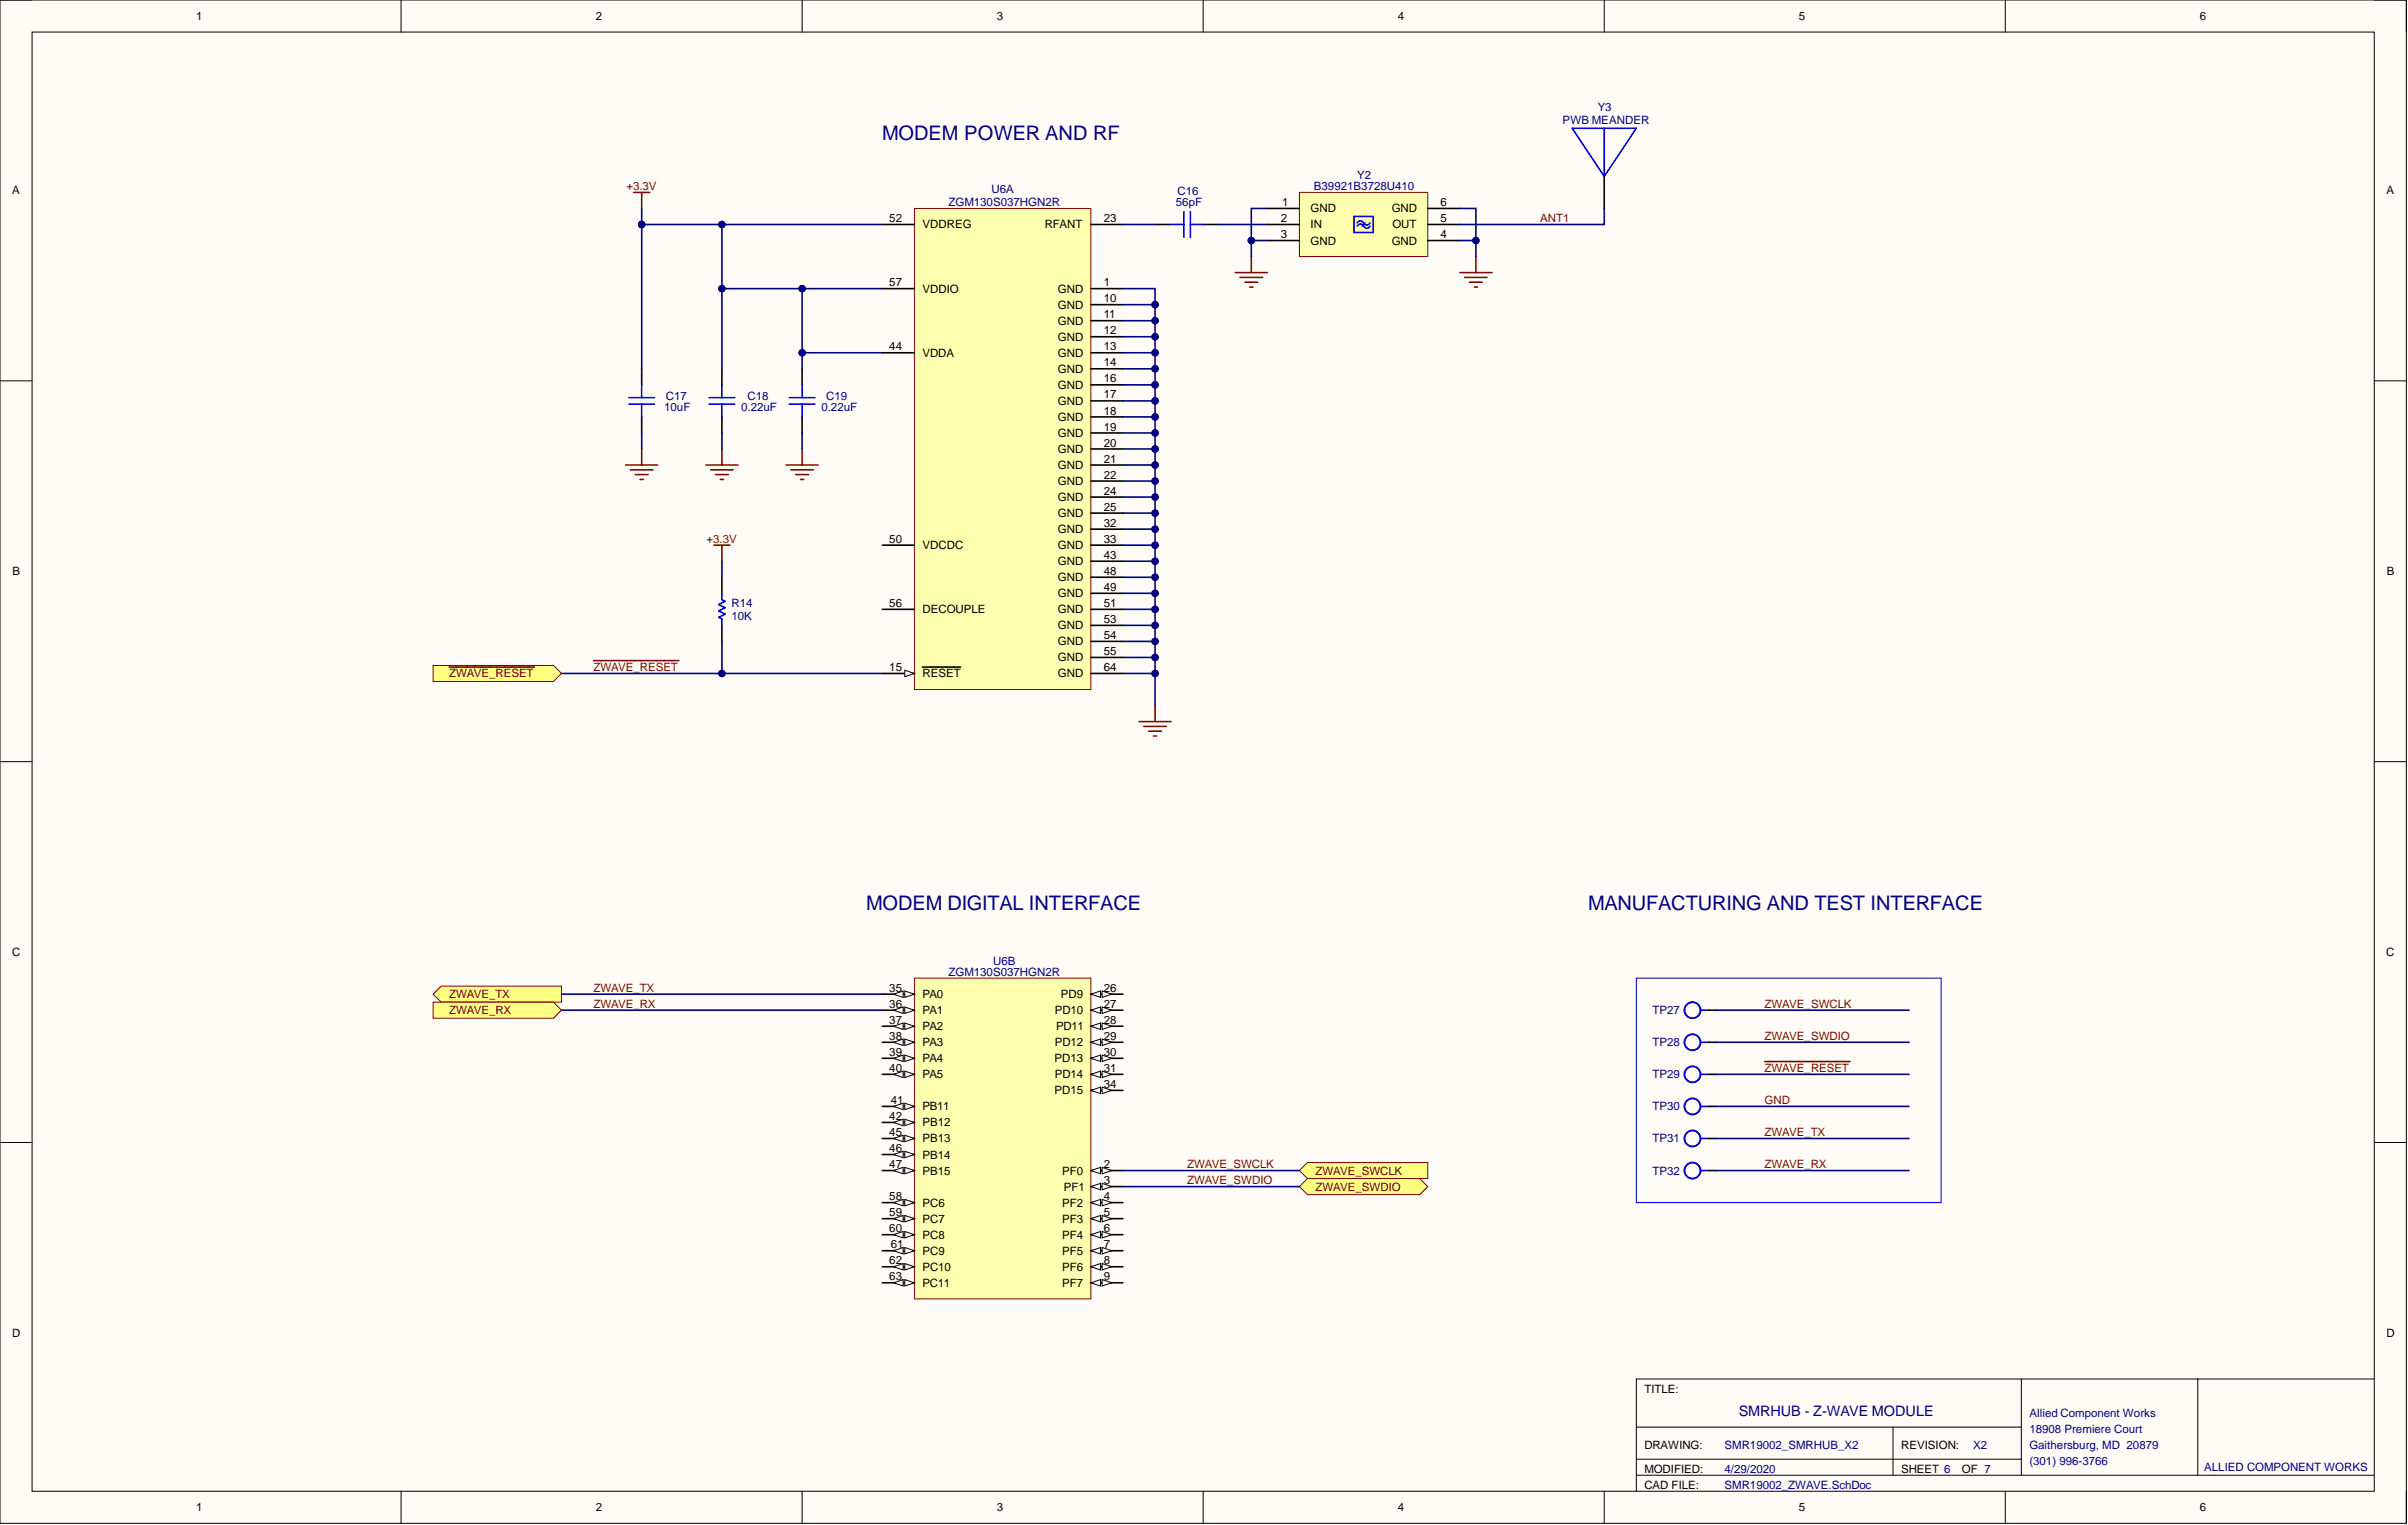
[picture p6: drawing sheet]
<svg xmlns="http://www.w3.org/2000/svg" width="381mm" height="241mm" viewBox="0 0 381 241" stroke-linecap="round" stroke-linejoin="round" font-family="sans-serif">
<defs><g id="words">
<g font-size="3.2" fill="#000080">
<text x="139.6" y="22.2">MODEM POWER AND RF</text>
<text x="137.1" y="143.9">MODEM DIGITAL INTERFACE</text>
<text x="251.3" y="143.9">MANUFACTURING AND TEST INTERFACE</text>
</g>
<text font-size="2.3" fill="#000080" x="275.1" y="224.1">SMRHUB - Z-WAVE MODULE</text>
<g font-size="1.8">
<text x="31.1" y="3.2">1</text>
<text x="94.3" y="3.2">2</text>
<text x="157.7" y="3.2">3</text>
<text x="221.2" y="3.2">4</text>
<text x="284.6" y="3.2">5</text>
<text x="348.1" y="3.2">6</text>
<text x="1.9" y="30.7">A</text>
<text x="140.7" y="35.1">52</text>
<text x="174.6" y="35.1">23</text>
<text x="202.6" y="35.1">2</text>
<text x="202.9" y="32.6">1</text>
<text x="207.4" y="33.6">GND</text>
<text x="220.2" y="33.6">GND</text>
<text x="227.9" y="35.1">5</text>
<text x="227.9" y="32.6">6</text>
<text x="377.6" y="30.7">A</text>
<text x="145.9" y="36.2">VDDREG</text>
<text x="165.3" y="36.2">RFANT</text>
<text x="202.6" y="37.7">3</text>
<text x="207.4" y="38.7">GND</text>
<text x="207.4" y="36.2">IN</text>
<text x="220.2" y="38.7">GND</text>
<text x="220.3" y="36.2">OUT</text>
<text x="227.9" y="37.7">4</text>
<text x="140.7" y="45.3">57</text>
<text x="145.9" y="46.3">VDDIO</text>
<text x="167.4" y="46.3">GND</text>
<text x="174.6" y="45.3">1</text>
<text x="174.6" y="47.8">10</text>
<text x="167.4" y="48.8">GND</text>
<text x="167.4" y="51.4">GND</text>
<text x="167.4" y="53.9">GND</text>
<text x="174.6" y="50.4">11</text>
<text x="174.6" y="52.9">12</text>
<text x="140.7" y="55.4">44</text>
<text x="145.9" y="56.5">VDDA</text>
<text x="167.4" y="56.5">GND</text>
<text x="167.4" y="59">GND</text>
<text x="174.6" y="55.4">13</text>
<text x="174.6" y="58">14</text>
<text x="167.4" y="61.5">GND</text>
<text x="167.4" y="64.1">GND</text>
<text x="174.6" y="60.5">16</text>
<text x="174.6" y="63">17</text>
<text x="174.6" y="65.6">18</text>
<text x="167.4" y="66.6">GND</text>
<text x="167.4" y="69.1">GND</text>
<text x="167.4" y="71.7">GND</text>
<text x="174.6" y="68.1">19</text>
<text x="174.6" y="70.7">20</text>
<text x="167.4" y="74.2">GND</text>
<text x="167.4" y="76.8">GND</text>
<text x="174.6" y="73.2">21</text>
<text x="174.6" y="75.7">22</text>
<text x="167.4" y="79.3">GND</text>
<text x="167.4" y="81.8">GND</text>
<text x="174.6" y="78.3">24</text>
<text x="174.6" y="83.3">32</text>
<text x="174.6" y="80.8">25</text>
<text x="140.7" y="85.9">50</text>
<text x="145.9" y="86.9">VDCDC</text>
<text x="167.4" y="84.4">GND</text>
<text x="167.4" y="86.9">GND</text>
<text x="167.4" y="89.4">GND</text>
<text x="174.6" y="85.9">33</text>
<text x="174.6" y="88.4">43</text>
<text x="2" y="91">B</text>
<text x="167.4" y="92">GND</text>
<text x="167.4" y="94.5">GND</text>
<text x="174.6" y="91">48</text>
<text x="174.6" y="93.5">49</text>
<text x="377.7" y="91">B</text>
<text x="140.7" y="96">56</text>
<text x="145.9" y="97">DECOUPLE</text>
<text x="167.4" y="97">GND</text>
<text x="167.4" y="99.6">GND</text>
<text x="174.6" y="96">51</text>
<text x="174.6" y="98.6">53</text>
<text x="174.6" y="101.1">54</text>
<text x="140.7" y="106.2">15</text>
<text x="145.9" y="107.2">RESET</text>
<text x="167.4" y="102.1">GND</text>
<text x="167.4" y="104.7">GND</text>
<text x="167.4" y="107.2">GND</text>
<text x="174.6" y="103.6">55</text>
<text x="174.6" y="106.2">64</text>
<text x="1.9" y="151.3">C</text>
<text x="377.6" y="151.3">C</text>
<text x="140.7" y="156.9">35</text>
<text x="140.7" y="159.5">36</text>
<text x="145.9" y="157.9">PA0</text>
<text x="145.9" y="160.5">PA1</text>
<text x="166.9" y="160.5">PD10</text>
<text x="167.9" y="157.9">PD9</text>
<text x="174.6" y="156.9">26</text>
<text x="174.6" y="159.5">27</text>
<text x="140.7" y="162">37</text>
<text x="140.7" y="164.5">38</text>
<text x="140.7" y="167.1">39</text>
<text x="145.9" y="163">PA2</text>
<text x="145.9" y="165.6">PA3</text>
<text x="166.9" y="165.6">PD12</text>
<text x="167.1" y="163">PD11</text>
<text x="174.6" y="162">28</text>
<text x="174.6" y="164.5">29</text>
<text x="174.6" y="167.1">30</text>
<text x="140.7" y="169.6">40</text>
<text x="145.9" y="168.1">PA4</text>
<text x="145.9" y="170.6">PA5</text>
<text x="166.8" y="168.1">PD13</text>
<text x="166.8" y="173.2">PD15</text>
<text x="166.9" y="170.6">PD14</text>
<text x="174.6" y="169.6">31</text>
<text x="174.6" y="172.2">34</text>
<text x="140.7" y="177.2">42</text>
<text x="140.7" y="179.8">45</text>
<text x="141" y="174.7">41</text>
<text x="145.9" y="175.7">PB11</text>
<text x="145.9" y="178.2">PB12</text>
<text x="140.7" y="182.3">46</text>
<text x="140.7" y="184.8">47</text>
<text x="145.9" y="180.8">PB13</text>
<text x="145.9" y="183.3">PB14</text>
<text x="145.9" y="185.9">PB15</text>
<text x="168.1" y="185.9">PF0</text>
<text x="174.6" y="184.8">2</text>
<text x="140.7" y="189.9">58</text>
<text x="145.9" y="190.9">PC6</text>
<text x="168.1" y="190.9">PF2</text>
<text x="168.3" y="188.4">PF1</text>
<text x="174.6" y="187.4">3</text>
<text x="174.6" y="189.9">4</text>
<text x="140.7" y="192.4">59</text>
<text x="140.7" y="195">60</text>
<text x="141" y="197.5">61</text>
<text x="145.9" y="193.5">PC7</text>
<text x="145.9" y="196">PC8</text>
<text x="168.1" y="193.5">PF3</text>
<text x="168.1" y="196">PF4</text>
<text x="174.6" y="192.4">5</text>
<text x="174.6" y="195">6</text>
<text x="174.6" y="197.5">7</text>
<text x="140.7" y="200.1">62</text>
<text x="140.7" y="202.6">63</text>
<text x="145.9" y="198.5">PC9</text>
<text x="145.9" y="201.1">PC10</text>
<text x="145.9" y="203.6">PC11</text>
<text x="168.1" y="198.5">PF5</text>
<text x="168.1" y="201.1">PF6</text>
<text x="168.1" y="203.6">PF7</text>
<text x="174.6" y="200.1">8</text>
<text x="174.6" y="202.6">9</text>
<text x="1.9" y="211.5">D</text>
<text x="377.6" y="211.5">D</text>
<text x="260.2" y="220.4">TITLE:</text>
<text x="260.2" y="229.2">DRAWING:</text>
<text x="260.2" y="233">MODIFIED:</text>
<text x="300.8" y="229.2">REVISION:</text>
<text x="300.8" y="233">SHEET 6</text>
<text x="310.4" y="233">OF 7</text>
<text x="31.1" y="239.1">1</text>
<text x="94.3" y="239.1">2</text>
<text x="157.7" y="239.1">3</text>
<text x="221.2" y="239.1">4</text>
<text x="260.2" y="235.6">CAD FILE:</text>
<text x="284.6" y="239.1">5</text>
<text x="348.1" y="239.1">6</text>
</g>
<g font-size="1.8" fill="#000080">
<text x="252.8" y="17.6">Y3</text>
<text x="247.2" y="19.7">PWB MEANDER</text>
<text x="214.7" y="28.3">Y2</text>
<text x="150.1" y="32.6">ZGM130S037HGN2R</text>
<text x="156.9" y="30.6">U6A</text>
<text x="186.1" y="32.6">56pF</text>
<text x="186.3" y="30.8">C16</text>
<text x="207.9" y="30.1">B39921B3728U410</text>
<text x="105.1" y="65.1">10uF</text>
<text x="105.3" y="63.3">C17</text>
<text x="117.3" y="65.1">0.22uF</text>
<text x="118.3" y="63.3">C18</text>
<text x="130" y="65.1">0.22uF</text>
<text x="130.7" y="63.3">C19</text>
<text x="115.7" y="96">R14</text>
<text x="115.7" y="98.1">10K</text>
<text x="150.1" y="154.4">ZGM130S037HGN2R</text>
<text x="157.1" y="152.6">U6B</text>
<text x="261.4" y="160.5">TP27</text>
<text x="261.4" y="165.6">TP28</text>
<text x="261.4" y="170.6">TP29</text>
<text x="261.4" y="175.7">TP30</text>
<text x="261.4" y="180.8">TP31</text>
<text x="261.4" y="185.9">TP32</text>
<text x="321.1" y="224.2">Allied Component Works</text>
<text x="321.1" y="226.7">18908 Premiere Court</text>
<text x="272.9" y="229.2">SMR19002_SMRHUB_X2</text>
<text x="272.9" y="233">4/29/2020</text>
<text x="312.2" y="229.2">X2</text>
<text x="321.1" y="229.2">Gaithersburg, MD 20879</text>
<text x="321.1" y="231.8">(301) 996-3766</text>
<text x="348.8" y="232.8">ALLIED COMPONENT WORKS</text>
<text x="272.9" y="235.6">SMR19002_ZWAVE.SchDoc</text>
</g>
<g font-size="1.8" fill="#800000">
<text x="99.1" y="30.1">+3.3V</text>
<text x="243.7" y="35.1">ANT1</text>
<text x="111.8" y="85.9">+3.3V</text>
<text x="71.1" y="107.2">ZWAVE_RESET</text>
<text x="93.9" y="106.2">ZWAVE_RESET</text>
<text x="71.1" y="157.9">ZWAVE_TX</text>
<text x="71.1" y="160.5">ZWAVE_RX</text>
<text x="93.9" y="159.5">ZWAVE_RX</text>
<text x="93.9" y="156.9">ZWAVE_TX</text>
<text x="279.2" y="159.5">ZWAVE_SWCLK</text>
<text x="279.2" y="164.5">ZWAVE_SWDIO</text>
<text x="279.2" y="169.6">ZWAVE_RESET</text>
<text x="279.2" y="174.7">GND</text>
<text x="279.2" y="179.8">ZWAVE_TX</text>
<text x="187.8" y="184.8">ZWAVE_SWCLK</text>
<text x="208.1" y="185.9">ZWAVE_SWCLK</text>
<text x="279.2" y="184.8">ZWAVE_RX</text>
<text x="187.8" y="187.4">ZWAVE_SWDIO</text>
<text x="208.1" y="188.4">ZWAVE_SWDIO</text>
</g>
</g></defs>
<path d="M0 0h380.7v241h-380.7z" fill-rule="evenodd" fill="#fffcf8"/>
<path d="M0 0h380.7v241h-380.7z" fill="none" stroke="#000" stroke-width=".16"/>
<path d="M5.1 5.1h370.6v230.9h-370.6z" fill-rule="evenodd" fill="#fffcf8"/>
<g fill="none" stroke="#000" stroke-width=".16">
<path d="M0 0h5.1M63.5 0v5.1M126.9 0v5.1M190.4 0v5.1M253.8 0v5.1M317.3 0v5.1M375.7 0h5v5.1M5.1 5.1h370.6v230.9h-370.6zM0 60.3h5.1M375.7 60.3h5M0 120.5h5.1M375.7 120.5h5"/>
<path d="M0 180.8h5.1M375.7 180.8h5M319.8 218.2v15.2M347.7 218.2v15.2M375.7 218.2h-116.8v17.8M63.5 236v5M126.9 236v5M190.4 236v5M253.8 236v5M258.9 225.8h60.9M258.9 233.4h116.8M258.9 230.9h60.9"/>
<path d="M299.5 225.8v7.6M317.3 236v5M380.7 236v5"/>
</g>
<path d="M68.5 105.3h19.1l1.2 1.3-1.2 1.2h-19.1z" fill-rule="evenodd" fill="#ffff80"/>
<path d="M68.5 105.3h19.1l1.2 1.3-1.2 1.2h-19.1z" fill="none" stroke="#800000" stroke-width=".16"/>
<path d="M71.1 105.5h13.5" fill="none" stroke="#800000" stroke-width=".25"/>
<path d="M68.5 157.3l1.3-1.3h19v2.6h-19z" fill-rule="evenodd" fill="#ffff80"/>
<path d="M68.5 157.3l1.3-1.3h19v2.6h-19z" fill="none" stroke="#800000" stroke-width=".16"/>
<path d="M68.5 158.6h19.1l1.2 1.2-1.2 1.3h-19.1z" fill-rule="evenodd" fill="#ffff80"/>
<path d="M68.5 158.6h19.1l1.2 1.2-1.2 1.3h-19.1z" fill="none" stroke="#800000" stroke-width=".16"/>
<path d="M101.5 58.4v2.5M114.2 58.4v2.5M101.5 66v2.5M114.2 66v2.5" fill="none" stroke="#000" stroke-width=".25"/>
<path d="M99.5 62.9h4.1M99.5 63.9h4.1M101.5 60.9v2M101.5 63.9v2.1M112.2 62.9h4.1M112.2 63.9h4.1M114.2 60.9v2M114.2 63.9v2.1" fill="none" stroke="#00f" stroke-width=".25"/>
<path d="M100.3 30.4h2.5M101.5 30.4v2.6M99 73.6h5.1M99.8 74.3h3.5M100.5 75.1h2M101.3 75.9h.5M101.5 71v2.6M111.7 73.6h5.1M112.4 74.3h3.6M113.2 75.1h2M114 75.9h.5M114.2 71v2.6" fill="none" stroke="#800000" stroke-width=".25"/>
<path d="M205.6 30.4h20.3v10.2h-20.3z" fill-rule="evenodd" fill="#ffffb0"/>
<path d="M205.6 30.4h20.3v10.2h-20.3z" fill="none" stroke="#800000" stroke-width=".16"/>
<path d="M200.5 38.1h5.1M200.5 33h5.1M200.5 35.5h5.1M225.9 38.1h5.1M225.9 33h5.1M225.9 35.5h5.1M253.8 27.9v5.1" fill="none" stroke="#000" stroke-width=".25"/>
<path d="M214.2 34.3h3.1v2.5h-3.1zM214.7 35.3a.7 .7 0 0 1 1.2 .2 .51 .51 0 0 0 .9-.2M214.7 35.8a.7 .7 0 0 1 1.2 .2 .51 .51 0 0 0 .9-.2M216 35.3l-.5 .5M248.7 20.3h10.2l-5.1 7.6zM253.8 20.3v7.6" fill="none" stroke="#00f" stroke-width=".25"/>
<path d="M195.4 43.1h5.1M196.2 43.9h3.6M197 44.7h2M197.7 45.4h.5M198 40.6v2.5M231 43.1h5.1M231.7 43.9h3.6M232.5 44.7h2M233.3 45.4h.5M233.5 40.6v2.5" fill="none" stroke="#800000" stroke-width=".25"/>
<path d="M144.7 33h27.9v76.1h-27.9z" fill-rule="evenodd" fill="#ffffb0"/>
<path d="M144.7 33h27.9v76.1h-27.9z" fill="none" stroke="#800000" stroke-width=".16"/>
<g fill="none" stroke="#000" stroke-width=".25">
<path d="M139.6 35.5h5.1M139.6 45.7h5.1M172.6 45.7h5.1M172.6 48.2h5.1M172.6 50.7h5.1M172.6 53.3h5.1M172.6 55.8h5.1M172.6 58.4h5.1M172.6 60.9h5.1M172.6 63.4h5.1M172.6 66h5.1M172.6 68.5h5.1"/>
<path d="M172.6 71h5.1M172.6 73.6h5.1M172.6 76.1h5.1M172.6 78.7h5.1M139.6 96.4h5.1M139.6 86.3h5.1M172.6 96.4h5.1M172.6 86.3h5.1M172.6 83.7h5.1M172.6 88.8h5.1M172.6 91.3h5.1M172.6 93.9h5.1"/>
<path d="M172.6 99h5.1M139.6 106.6h5.1M172.6 101.5h5.1M172.6 104h5.1M172.6 106.6h5.1"/>
</g>
<path d="M143.2 106.1l1.5 .5-1.5 .5z" fill="#f8fcff"/>
<path d="M143.2 106.1l1.5 .5-1.5 .5z" fill="none" stroke="#000" stroke-width=".16"/>
<path d="M172.6 35.5h5.1M139.6 55.8h5.1M172.6 81.2h5.1M145.9 105.5h6.1" fill="none" stroke="#000" stroke-width=".25"/>
<path d="M144.7 154.8h27.9v50.7h-27.9z" fill-rule="evenodd" fill="#ffffb0"/>
<path d="M144.7 154.8h27.9v50.7h-27.9z" fill="none" stroke="#800000" stroke-width=".16"/>
<path d="M139.6 157.3h5.1" fill="none" stroke="#000" stroke-width=".25"/>
<path d="M143.2 156.8l1.5 .5-1.5 .5z" fill="#f8fcff"/>
<path d="M143.2 156.8l1.5 .5-1.5 .5z" fill="none" stroke="#000" stroke-width=".16"/>
<path d="M141.4 157.3l1.5-.5v1z" fill="#f8fcff"/>
<path d="M141.4 157.3l1.5-.5v1z" fill="none" stroke="#000" stroke-width=".16"/>
<path d="M139.6 159.8h5.1" fill="none" stroke="#000" stroke-width=".25"/>
<path d="M143.2 159.3l1.5 .5-1.5 .6z" fill="#f8fcff"/>
<path d="M143.2 159.3l1.5 .5-1.5 .6z" fill="none" stroke="#000" stroke-width=".16"/>
<path d="M141.4 159.8l1.5-.5v1.1z" fill="#f8fcff"/>
<path d="M141.4 159.8l1.5-.5v1.1z" fill="none" stroke="#000" stroke-width=".16"/>
<path d="M139.6 162.4h5.1" fill="none" stroke="#000" stroke-width=".25"/>
<path d="M143.2 161.9l1.5 .5-1.5 .5z" fill="#f8fcff"/>
<path d="M143.2 161.9l1.5 .5-1.5 .5z" fill="none" stroke="#000" stroke-width=".16"/>
<path d="M141.4 162.4l1.5-.5v1z" fill="#f8fcff"/>
<path d="M141.4 162.4l1.5-.5v1z" fill="none" stroke="#000" stroke-width=".16"/>
<path d="M139.6 164.9h5.1" fill="none" stroke="#000" stroke-width=".25"/>
<path d="M143.2 164.4l1.5 .5-1.5 .5z" fill="#f8fcff"/>
<path d="M143.2 164.4l1.5 .5-1.5 .5z" fill="none" stroke="#000" stroke-width=".16"/>
<path d="M141.4 164.9l1.5-.5v1z" fill="#f8fcff"/>
<path d="M141.4 164.9l1.5-.5v1z" fill="none" stroke="#000" stroke-width=".16"/>
<path d="M139.6 167.5h5.1" fill="none" stroke="#000" stroke-width=".25"/>
<path d="M143.2 166.9l1.5 .6-1.5 .5z" fill="#f8fcff"/>
<path d="M143.2 166.9l1.5 .6-1.5 .5z" fill="none" stroke="#000" stroke-width=".16"/>
<path d="M141.4 167.5l1.5-.6v1.1z" fill="#f8fcff"/>
<path d="M141.4 167.5l1.5-.6v1.1z" fill="none" stroke="#000" stroke-width=".16"/>
<path d="M139.6 175.1h5.1" fill="none" stroke="#000" stroke-width=".25"/>
<path d="M143.2 174.6l1.5 .5-1.5 .5z" fill="#f8fcff"/>
<path d="M143.2 174.6l1.5 .5-1.5 .5z" fill="none" stroke="#000" stroke-width=".16"/>
<path d="M141.4 175.1l1.5-.5v1z" fill="#f8fcff"/>
<path d="M141.4 175.1l1.5-.5v1z" fill="none" stroke="#000" stroke-width=".16"/>
<path d="M139.6 190.3h5.1" fill="none" stroke="#000" stroke-width=".25"/>
<path d="M143.2 189.8l1.5 .5-1.5 .5z" fill="#f8fcff"/>
<path d="M143.2 189.8l1.5 .5-1.5 .5z" fill="none" stroke="#000" stroke-width=".16"/>
<path d="M141.4 190.3l1.5-.5v1z" fill="#f8fcff"/>
<path d="M141.4 190.3l1.5-.5v1z" fill="none" stroke="#000" stroke-width=".16"/>
<path d="M139.6 192.8h5.1" fill="none" stroke="#000" stroke-width=".25"/>
<path d="M143.2 192.3l1.5 .5-1.5 .5z" fill="#f8fcff"/>
<path d="M143.2 192.3l1.5 .5-1.5 .5z" fill="none" stroke="#000" stroke-width=".16"/>
<path d="M141.4 192.8l1.5-.5v1z" fill="#f8fcff"/>
<path d="M141.4 192.8l1.5-.5v1z" fill="none" stroke="#000" stroke-width=".16"/>
<path d="M139.6 195.4h5.1" fill="none" stroke="#000" stroke-width=".25"/>
<path d="M143.2 194.9l1.5 .5-1.5 .5z" fill="#f8fcff"/>
<path d="M143.2 194.9l1.5 .5-1.5 .5z" fill="none" stroke="#000" stroke-width=".16"/>
<path d="M141.4 195.4l1.5-.5v1z" fill="#f8fcff"/>
<path d="M141.4 195.4l1.5-.5v1z" fill="none" stroke="#000" stroke-width=".16"/>
<path d="M139.6 197.9h5.1" fill="none" stroke="#000" stroke-width=".25"/>
<path d="M143.2 197.4l1.5 .5-1.5 .5z" fill="#f8fcff"/>
<path d="M143.2 197.4l1.5 .5-1.5 .5z" fill="none" stroke="#000" stroke-width=".16"/>
<path d="M141.4 197.9l1.5-.5v1z" fill="#f8fcff"/>
<path d="M141.4 197.9l1.5-.5v1z" fill="none" stroke="#000" stroke-width=".16"/>
<path d="M139.6 200.4h5.1" fill="none" stroke="#000" stroke-width=".25"/>
<path d="M143.2 199.9l1.5 .5-1.5 .5z" fill="#f8fcff"/>
<path d="M143.2 199.9l1.5 .5-1.5 .5z" fill="none" stroke="#000" stroke-width=".16"/>
<path d="M141.4 200.4l1.5-.5v1z" fill="#f8fcff"/>
<path d="M141.4 200.4l1.5-.5v1z" fill="none" stroke="#000" stroke-width=".16"/>
<path d="M139.6 170h5.1" fill="none" stroke="#000" stroke-width=".25"/>
<path d="M143.2 169.5l1.5 .5-1.5 .5z" fill="#f8fcff"/>
<path d="M143.2 169.5l1.5 .5-1.5 .5z" fill="none" stroke="#000" stroke-width=".16"/>
<path d="M141.4 170l1.5-.5v1z" fill="#f8fcff"/>
<path d="M141.4 170l1.5-.5v1z" fill="none" stroke="#000" stroke-width=".16"/>
<path d="M139.6 177.6h5.1" fill="none" stroke="#000" stroke-width=".25"/>
<path d="M143.2 177.1l1.5 .5-1.5 .5z" fill="#f8fcff"/>
<path d="M143.2 177.1l1.5 .5-1.5 .5z" fill="none" stroke="#000" stroke-width=".16"/>
<path d="M141.4 177.6l1.5-.5v1z" fill="#f8fcff"/>
<path d="M141.4 177.6l1.5-.5v1z" fill="none" stroke="#000" stroke-width=".16"/>
<path d="M139.6 180.1h5.1" fill="none" stroke="#000" stroke-width=".25"/>
<path d="M143.2 179.6l1.5 .5-1.5 .5z" fill="#f8fcff"/>
<path d="M143.2 179.6l1.5 .5-1.5 .5z" fill="none" stroke="#000" stroke-width=".16"/>
<path d="M141.4 180.1l1.5-.5v1z" fill="#f8fcff"/>
<path d="M141.4 180.1l1.5-.5v1z" fill="none" stroke="#000" stroke-width=".16"/>
<path d="M139.6 203h5.1" fill="none" stroke="#000" stroke-width=".25"/>
<path d="M143.2 202.5l1.5 .5-1.5 .5z" fill="#f8fcff"/>
<path d="M143.2 202.5l1.5 .5-1.5 .5z" fill="none" stroke="#000" stroke-width=".16"/>
<path d="M141.4 203l1.5-.5v1z" fill="#f8fcff"/>
<path d="M141.4 203l1.5-.5v1z" fill="none" stroke="#000" stroke-width=".16"/>
<path d="M172.6 157.3h5.1" fill="none" stroke="#000" stroke-width=".25"/>
<path d="M172.6 157.3l1.5-.5v1z" fill="#f8fcff"/>
<path d="M172.6 157.3l1.5-.5v1z" fill="none" stroke="#000" stroke-width=".16"/>
<path d="M174.4 156.8l1.5 .5-1.5 .5z" fill="#f8fcff"/>
<path d="M174.4 156.8l1.5 .5-1.5 .5z" fill="none" stroke="#000" stroke-width=".16"/>
<path d="M172.6 159.8h5.1" fill="none" stroke="#000" stroke-width=".25"/>
<path d="M172.6 159.8l1.5-.5v1.1z" fill="#f8fcff"/>
<path d="M172.6 159.8l1.5-.5v1.1z" fill="none" stroke="#000" stroke-width=".16"/>
<path d="M174.4 159.3l1.5 .5-1.5 .6z" fill="#f8fcff"/>
<path d="M174.4 159.3l1.5 .5-1.5 .6z" fill="none" stroke="#000" stroke-width=".16"/>
<path d="M172.6 162.4h5.1" fill="none" stroke="#000" stroke-width=".25"/>
<path d="M172.6 162.4l1.5-.5v1z" fill="#f8fcff"/>
<path d="M172.6 162.4l1.5-.5v1z" fill="none" stroke="#000" stroke-width=".16"/>
<path d="M174.4 161.9l1.5 .5-1.5 .5z" fill="#f8fcff"/>
<path d="M174.4 161.9l1.5 .5-1.5 .5z" fill="none" stroke="#000" stroke-width=".16"/>
<path d="M172.6 164.9h5.1" fill="none" stroke="#000" stroke-width=".25"/>
<path d="M172.6 164.9l1.5-.5v1z" fill="#f8fcff"/>
<path d="M172.6 164.9l1.5-.5v1z" fill="none" stroke="#000" stroke-width=".16"/>
<path d="M174.4 164.4l1.5 .5-1.5 .5z" fill="#f8fcff"/>
<path d="M174.4 164.4l1.5 .5-1.5 .5z" fill="none" stroke="#000" stroke-width=".16"/>
<path d="M172.6 167.5h5.1" fill="none" stroke="#000" stroke-width=".25"/>
<path d="M172.6 167.5l1.5-.6v1.1z" fill="#f8fcff"/>
<path d="M172.6 167.5l1.5-.6v1.1z" fill="none" stroke="#000" stroke-width=".16"/>
<path d="M174.4 166.9l1.5 .6-1.5 .5z" fill="#f8fcff"/>
<path d="M174.4 166.9l1.5 .6-1.5 .5z" fill="none" stroke="#000" stroke-width=".16"/>
<path d="M172.6 170h5.1" fill="none" stroke="#000" stroke-width=".25"/>
<path d="M172.6 170l1.5-.5v1z" fill="#f8fcff"/>
<path d="M172.6 170l1.5-.5v1z" fill="none" stroke="#000" stroke-width=".16"/>
<path d="M174.4 169.5l1.5 .5-1.5 .5z" fill="#f8fcff"/>
<path d="M174.4 169.5l1.5 .5-1.5 .5z" fill="none" stroke="#000" stroke-width=".16"/>
<path d="M172.6 172.5h5.1" fill="none" stroke="#000" stroke-width=".25"/>
<path d="M172.6 172.5l1.5-.5v1z" fill="#f8fcff"/>
<path d="M172.6 172.5l1.5-.5v1z" fill="none" stroke="#000" stroke-width=".16"/>
<path d="M174.4 172l1.5 .5-1.5 .5z" fill="#f8fcff"/>
<path d="M174.4 172l1.5 .5-1.5 .5z" fill="none" stroke="#000" stroke-width=".16"/>
<path d="M172.6 185.2h5.1" fill="none" stroke="#000" stroke-width=".25"/>
<path d="M172.6 185.2l1.5-.5v1z" fill="#f8fcff"/>
<path d="M172.6 185.2l1.5-.5v1z" fill="none" stroke="#000" stroke-width=".16"/>
<path d="M174.4 184.7l1.5 .5-1.5 .5z" fill="#f8fcff"/>
<path d="M174.4 184.7l1.5 .5-1.5 .5z" fill="none" stroke="#000" stroke-width=".16"/>
<path d="M172.6 187.8h5.1" fill="none" stroke="#000" stroke-width=".25"/>
<path d="M172.6 187.8l1.5-.6v1.1z" fill="#f8fcff"/>
<path d="M172.6 187.8l1.5-.6v1.1z" fill="none" stroke="#000" stroke-width=".16"/>
<path d="M174.4 187.2l1.5 .6-1.5 .5z" fill="#f8fcff"/>
<path d="M174.4 187.2l1.5 .6-1.5 .5z" fill="none" stroke="#000" stroke-width=".16"/>
<path d="M172.6 190.3h5.1" fill="none" stroke="#000" stroke-width=".25"/>
<path d="M172.6 190.3l1.5-.5v1z" fill="#f8fcff"/>
<path d="M172.6 190.3l1.5-.5v1z" fill="none" stroke="#000" stroke-width=".16"/>
<path d="M174.4 189.8l1.5 .5-1.5 .5z" fill="#f8fcff"/>
<path d="M174.4 189.8l1.5 .5-1.5 .5z" fill="none" stroke="#000" stroke-width=".16"/>
<path d="M172.6 192.8h5.1" fill="none" stroke="#000" stroke-width=".25"/>
<path d="M172.6 192.8l1.5-.5v1z" fill="#f8fcff"/>
<path d="M172.6 192.8l1.5-.5v1z" fill="none" stroke="#000" stroke-width=".16"/>
<path d="M174.4 192.3l1.5 .5-1.5 .5z" fill="#f8fcff"/>
<path d="M174.4 192.3l1.5 .5-1.5 .5z" fill="none" stroke="#000" stroke-width=".16"/>
<path d="M172.6 195.4h5.1" fill="none" stroke="#000" stroke-width=".25"/>
<path d="M172.6 195.4l1.5-.5v1z" fill="#f8fcff"/>
<path d="M172.6 195.4l1.5-.5v1z" fill="none" stroke="#000" stroke-width=".16"/>
<path d="M174.4 194.9l1.5 .5-1.5 .5z" fill="#f8fcff"/>
<path d="M174.4 194.9l1.5 .5-1.5 .5z" fill="none" stroke="#000" stroke-width=".16"/>
<path d="M172.6 197.9h5.1" fill="none" stroke="#000" stroke-width=".25"/>
<path d="M172.6 197.9l1.5-.5v1z" fill="#f8fcff"/>
<path d="M172.6 197.9l1.5-.5v1z" fill="none" stroke="#000" stroke-width=".16"/>
<path d="M174.4 197.4l1.5 .5-1.5 .5z" fill="#f8fcff"/>
<path d="M174.4 197.4l1.5 .5-1.5 .5z" fill="none" stroke="#000" stroke-width=".16"/>
<path d="M172.6 200.4h5.1" fill="none" stroke="#000" stroke-width=".25"/>
<path d="M172.6 200.4l1.5-.5v1z" fill="#f8fcff"/>
<path d="M172.6 200.4l1.5-.5v1z" fill="none" stroke="#000" stroke-width=".16"/>
<path d="M174.4 199.9l1.5 .5-1.5 .5z" fill="#f8fcff"/>
<path d="M174.4 199.9l1.5 .5-1.5 .5z" fill="none" stroke="#000" stroke-width=".16"/>
<path d="M172.6 203h5.1" fill="none" stroke="#000" stroke-width=".25"/>
<path d="M172.6 203l1.5-.5v1z" fill="#f8fcff"/>
<path d="M172.6 203l1.5-.5v1z" fill="none" stroke="#000" stroke-width=".16"/>
<path d="M174.4 202.5l1.5 .5-1.5 .5z" fill="#f8fcff"/>
<path d="M174.4 202.5l1.5 .5-1.5 .5z" fill="none" stroke="#000" stroke-width=".16"/>
<path d="M139.6 182.7h5.1" fill="none" stroke="#000" stroke-width=".25"/>
<path d="M143.2 182.2l1.5 .5-1.5 .5z" fill="#f8fcff"/>
<path d="M143.2 182.2l1.5 .5-1.5 .5z" fill="none" stroke="#000" stroke-width=".16"/>
<path d="M141.4 182.7l1.5-.5v1z" fill="#f8fcff"/>
<path d="M141.4 182.7l1.5-.5v1z" fill="none" stroke="#000" stroke-width=".16"/>
<path d="M139.6 185.2h5.1" fill="none" stroke="#000" stroke-width=".25"/>
<path d="M143.2 184.7l1.5 .5-1.5 .5z" fill="#f8fcff"/>
<path d="M143.2 184.7l1.5 .5-1.5 .5z" fill="none" stroke="#000" stroke-width=".16"/>
<path d="M141.4 185.2l1.5-.5v1z" fill="#f8fcff"/>
<path d="M141.4 185.2l1.5-.5v1z" fill="none" stroke="#000" stroke-width=".16"/>
<path d="M182.8 35.5h2.5M190.4 35.5h2.5M126.9 58.4v2.5M126.9 66v2.5" fill="none" stroke="#000" stroke-width=".25"/>
<path d="M185.3 35.5h2M187.3 33.5v4.1M188.3 33.5v4.1M188.3 35.5h2.1M124.9 62.9h4M124.9 63.9h4M126.9 60.9v2M126.9 63.9v2.1" fill="none" stroke="#00f" stroke-width=".25"/>
<path d="M124.4 73.6h5.1M125.1 74.3h3.6M125.9 75.1h2M126.7 75.9h.5M126.9 71v2.6M93.9 104.5h13.5M180.2 114.2h5.1M181 114.9h3.5M181.7 115.7h2.1M182.5 116.5h.5M182.8 111.6v2.6" fill="none" stroke="#800000" stroke-width=".25"/>
<path d="M205.6 185.2l1.3-1.3h19v2.6h-19z" fill-rule="evenodd" fill="#ffff80"/>
<path d="M205.6 185.2l1.3-1.3h19v2.6h-19z" fill="none" stroke="#800000" stroke-width=".16"/>
<path d="M205.6 187.8l1.3-1.3h17.7l1.3 1.3-1.3 1.2h-17.7z" fill-rule="evenodd" fill="#ffff80"/>
<path d="M205.6 187.8l1.3-1.3h17.7l1.3 1.3-1.3 1.2h-17.7z" fill="none" stroke="#800000" stroke-width=".16"/>
<path d="M114.2 91.3v2.6M114.2 99v2.5M270.3 159.8h1.3M270.3 164.9h1.3M270.3 170h1.3M270.3 175.1h1.3M270.3 180.1h1.3M270.3 185.2h1.3" fill="none" stroke="#000" stroke-width=".25"/>
<path d="M114.2 93.9v1l.5 .2-1 .6 1 .5-1 .5 1 .5-1 .5 .5 .2v1.1" fill="none" stroke="#00f" stroke-width=".25"/>
<path d="M113 86.3h2.5M114.2 86.3v2.5M279.2 168h13.5" fill="none" stroke="#800000" stroke-width=".25"/>
<g fill="none" stroke="#0000bf" stroke-width=".25">
<path d="M269.1 159.8h1.2M269.1 164.9h1.2M269.1 170h1.2M269.1 175.1h1.2M269.1 180.1h1.2M269.1 185.2h1.2"/>
<circle cx="267.8" cy="159.8" r="1.27"/>
<circle cx="267.8" cy="164.9" r="1.27"/>
<circle cx="267.8" cy="175.1" r="1.27"/>
<circle cx="267.8" cy="170" r="1.27"/>
<circle cx="267.8" cy="180.1" r="1.27"/>
<circle cx="267.8" cy="185.2" r="1.27"/>
</g>
<path d="M258.9 154.8h48.2v35.5h-48.2z" fill="none" stroke="#00f" stroke-width=".16"/>
<path d="M126.9 68.5v2.5M88.8 106.6h50.8M88.8 159.8h50.8M88.8 157.3h50.8" fill="none" stroke="#000080" stroke-width=".25"/>
<circle cx="114.2" cy="106.6" r=".51" fill="#000080"/>
<circle cx="114.2" cy="106.6" r=".51" fill="none" stroke="#000080" stroke-width=".16"/>
<path d="M101.5 35.5h38.1" fill="none" stroke="#000080" stroke-width=".25"/>
<circle cx="101.5" cy="35.5" r=".51" fill="#000080"/>
<circle cx="101.5" cy="35.5" r=".51" fill="none" stroke="#000080" stroke-width=".16"/>
<circle cx="114.2" cy="35.5" r=".51" fill="#000080"/>
<circle cx="114.2" cy="35.5" r=".51" fill="none" stroke="#000080" stroke-width=".16"/>
<path d="M114.2 35.5v10.2h25.4" fill="none" stroke="#000080" stroke-width=".25"/>
<circle cx="126.9" cy="45.7" r=".51" fill="#000080"/>
<circle cx="126.9" cy="45.7" r=".51" fill="none" stroke="#000080" stroke-width=".16"/>
<circle cx="114.2" cy="45.7" r=".51" fill="#000080"/>
<circle cx="114.2" cy="45.7" r=".51" fill="none" stroke="#000080" stroke-width=".16"/>
<circle cx="114.2" cy="35.5" r=".51" fill="#000080"/>
<circle cx="114.2" cy="35.5" r=".51" fill="none" stroke="#000080" stroke-width=".16"/>
<path d="M139.6 55.8h-12.7v2.6" fill="none" stroke="#000080" stroke-width=".25"/>
<circle cx="126.9" cy="55.8" r=".51" fill="#000080"/>
<circle cx="126.9" cy="55.8" r=".51" fill="none" stroke="#000080" stroke-width=".16"/>
<path d="M177.7 106.6h5.1M177.7 187.8h27.9M177.7 185.2h27.9" fill="none" stroke="#000080" stroke-width=".25"/>
<circle cx="182.8" cy="106.6" r=".51" fill="#000080"/>
<circle cx="182.8" cy="106.6" r=".51" fill="none" stroke="#000080" stroke-width=".16"/>
<path d="M177.7 104h5.1" fill="none" stroke="#000080" stroke-width=".25"/>
<circle cx="182.8" cy="104" r=".51" fill="#000080"/>
<circle cx="182.8" cy="104" r=".51" fill="none" stroke="#000080" stroke-width=".16"/>
<path d="M177.7 101.5h5.1" fill="none" stroke="#000080" stroke-width=".25"/>
<circle cx="182.8" cy="101.5" r=".51" fill="#000080"/>
<circle cx="182.8" cy="101.5" r=".51" fill="none" stroke="#000080" stroke-width=".16"/>
<path d="M177.7 99h5.1" fill="none" stroke="#000080" stroke-width=".25"/>
<circle cx="182.8" cy="99" r=".51" fill="#000080"/>
<circle cx="182.8" cy="99" r=".51" fill="none" stroke="#000080" stroke-width=".16"/>
<path d="M177.7 96.4h5.1" fill="none" stroke="#000080" stroke-width=".25"/>
<circle cx="182.8" cy="96.4" r=".51" fill="#000080"/>
<circle cx="182.8" cy="96.4" r=".51" fill="none" stroke="#000080" stroke-width=".16"/>
<path d="M177.7 93.9h5.1" fill="none" stroke="#000080" stroke-width=".25"/>
<circle cx="182.8" cy="93.9" r=".51" fill="#000080"/>
<circle cx="182.8" cy="93.9" r=".51" fill="none" stroke="#000080" stroke-width=".16"/>
<path d="M177.7 91.3h5.1" fill="none" stroke="#000080" stroke-width=".25"/>
<circle cx="182.8" cy="91.3" r=".51" fill="#000080"/>
<circle cx="182.8" cy="91.3" r=".51" fill="none" stroke="#000080" stroke-width=".16"/>
<path d="M177.7 88.8h5.1" fill="none" stroke="#000080" stroke-width=".25"/>
<circle cx="182.8" cy="88.8" r=".51" fill="#000080"/>
<circle cx="182.8" cy="88.8" r=".51" fill="none" stroke="#000080" stroke-width=".16"/>
<path d="M177.7 86.3h5.1" fill="none" stroke="#000080" stroke-width=".25"/>
<circle cx="182.8" cy="86.3" r=".51" fill="#000080"/>
<circle cx="182.8" cy="86.3" r=".51" fill="none" stroke="#000080" stroke-width=".16"/>
<path d="M177.7 83.7h5.1" fill="none" stroke="#000080" stroke-width=".25"/>
<circle cx="182.8" cy="83.7" r=".51" fill="#000080"/>
<circle cx="182.8" cy="83.7" r=".51" fill="none" stroke="#000080" stroke-width=".16"/>
<path d="M177.7 81.2h5.1" fill="none" stroke="#000080" stroke-width=".25"/>
<circle cx="182.8" cy="81.2" r=".51" fill="#000080"/>
<circle cx="182.8" cy="81.2" r=".51" fill="none" stroke="#000080" stroke-width=".16"/>
<path d="M177.7 78.7h5.1" fill="none" stroke="#000080" stroke-width=".25"/>
<circle cx="182.8" cy="78.7" r=".51" fill="#000080"/>
<circle cx="182.8" cy="78.7" r=".51" fill="none" stroke="#000080" stroke-width=".16"/>
<path d="M177.7 76.1h5.1" fill="none" stroke="#000080" stroke-width=".25"/>
<circle cx="182.8" cy="76.1" r=".51" fill="#000080"/>
<circle cx="182.8" cy="76.1" r=".51" fill="none" stroke="#000080" stroke-width=".16"/>
<path d="M177.7 73.6h5.1" fill="none" stroke="#000080" stroke-width=".25"/>
<circle cx="182.8" cy="73.6" r=".51" fill="#000080"/>
<circle cx="182.8" cy="73.6" r=".51" fill="none" stroke="#000080" stroke-width=".16"/>
<path d="M177.7 71h5.1" fill="none" stroke="#000080" stroke-width=".25"/>
<circle cx="182.8" cy="71" r=".51" fill="#000080"/>
<circle cx="182.8" cy="71" r=".51" fill="none" stroke="#000080" stroke-width=".16"/>
<path d="M177.7 68.5h5.1" fill="none" stroke="#000080" stroke-width=".25"/>
<circle cx="182.8" cy="68.5" r=".51" fill="#000080"/>
<circle cx="182.8" cy="68.5" r=".51" fill="none" stroke="#000080" stroke-width=".16"/>
<path d="M177.7 66h5.1" fill="none" stroke="#000080" stroke-width=".25"/>
<circle cx="182.8" cy="66" r=".51" fill="#000080"/>
<circle cx="182.8" cy="66" r=".51" fill="none" stroke="#000080" stroke-width=".16"/>
<path d="M177.7 63.4h5.1" fill="none" stroke="#000080" stroke-width=".25"/>
<circle cx="182.8" cy="63.4" r=".51" fill="#000080"/>
<circle cx="182.8" cy="63.4" r=".51" fill="none" stroke="#000080" stroke-width=".16"/>
<path d="M177.7 60.9h5.1" fill="none" stroke="#000080" stroke-width=".25"/>
<circle cx="182.8" cy="60.9" r=".51" fill="#000080"/>
<circle cx="182.8" cy="60.9" r=".51" fill="none" stroke="#000080" stroke-width=".16"/>
<path d="M177.7 58.4h5.1" fill="none" stroke="#000080" stroke-width=".25"/>
<circle cx="182.8" cy="58.4" r=".51" fill="#000080"/>
<circle cx="182.8" cy="58.4" r=".51" fill="none" stroke="#000080" stroke-width=".16"/>
<path d="M177.7 55.8h5.1" fill="none" stroke="#000080" stroke-width=".25"/>
<circle cx="182.8" cy="55.8" r=".51" fill="#000080"/>
<circle cx="182.8" cy="55.8" r=".51" fill="none" stroke="#000080" stroke-width=".16"/>
<path d="M177.7 53.3h5.1" fill="none" stroke="#000080" stroke-width=".25"/>
<circle cx="182.8" cy="53.3" r=".51" fill="#000080"/>
<circle cx="182.8" cy="53.3" r=".51" fill="none" stroke="#000080" stroke-width=".16"/>
<path d="M177.7 50.7h5.1" fill="none" stroke="#000080" stroke-width=".25"/>
<circle cx="182.8" cy="50.7" r=".51" fill="#000080"/>
<circle cx="182.8" cy="50.7" r=".51" fill="none" stroke="#000080" stroke-width=".16"/>
<path d="M177.7 48.2h5.1" fill="none" stroke="#000080" stroke-width=".25"/>
<circle cx="182.8" cy="48.2" r=".51" fill="#000080"/>
<circle cx="182.8" cy="48.2" r=".51" fill="none" stroke="#000080" stroke-width=".16"/>
<path d="M177.7 45.7h5.1v65.9" fill="none" stroke="#000080" stroke-width=".25"/>
<circle cx="182.8" cy="48.2" r=".51" fill="#000080"/>
<circle cx="182.8" cy="48.2" r=".51" fill="none" stroke="#000080" stroke-width=".16"/>
<circle cx="182.8" cy="50.7" r=".51" fill="#000080"/>
<circle cx="182.8" cy="50.7" r=".51" fill="none" stroke="#000080" stroke-width=".16"/>
<circle cx="182.8" cy="53.3" r=".51" fill="#000080"/>
<circle cx="182.8" cy="53.3" r=".51" fill="none" stroke="#000080" stroke-width=".16"/>
<circle cx="182.8" cy="55.8" r=".51" fill="#000080"/>
<circle cx="182.8" cy="55.8" r=".51" fill="none" stroke="#000080" stroke-width=".16"/>
<circle cx="182.8" cy="58.4" r=".51" fill="#000080"/>
<circle cx="182.8" cy="58.4" r=".51" fill="none" stroke="#000080" stroke-width=".16"/>
<circle cx="182.8" cy="60.9" r=".51" fill="#000080"/>
<circle cx="182.8" cy="60.9" r=".51" fill="none" stroke="#000080" stroke-width=".16"/>
<circle cx="182.8" cy="63.4" r=".51" fill="#000080"/>
<circle cx="182.8" cy="63.4" r=".51" fill="none" stroke="#000080" stroke-width=".16"/>
<circle cx="182.8" cy="66" r=".51" fill="#000080"/>
<circle cx="182.8" cy="66" r=".51" fill="none" stroke="#000080" stroke-width=".16"/>
<circle cx="182.8" cy="68.5" r=".51" fill="#000080"/>
<circle cx="182.8" cy="68.5" r=".51" fill="none" stroke="#000080" stroke-width=".16"/>
<circle cx="182.8" cy="71" r=".51" fill="#000080"/>
<circle cx="182.8" cy="71" r=".51" fill="none" stroke="#000080" stroke-width=".16"/>
<circle cx="182.8" cy="73.6" r=".51" fill="#000080"/>
<circle cx="182.8" cy="73.6" r=".51" fill="none" stroke="#000080" stroke-width=".16"/>
<circle cx="182.8" cy="76.1" r=".51" fill="#000080"/>
<circle cx="182.8" cy="76.1" r=".51" fill="none" stroke="#000080" stroke-width=".16"/>
<circle cx="182.8" cy="78.7" r=".51" fill="#000080"/>
<circle cx="182.8" cy="78.7" r=".51" fill="none" stroke="#000080" stroke-width=".16"/>
<circle cx="182.8" cy="81.2" r=".51" fill="#000080"/>
<circle cx="182.8" cy="81.2" r=".51" fill="none" stroke="#000080" stroke-width=".16"/>
<circle cx="182.8" cy="83.7" r=".51" fill="#000080"/>
<circle cx="182.8" cy="83.7" r=".51" fill="none" stroke="#000080" stroke-width=".16"/>
<circle cx="182.8" cy="86.3" r=".51" fill="#000080"/>
<circle cx="182.8" cy="86.3" r=".51" fill="none" stroke="#000080" stroke-width=".16"/>
<circle cx="182.8" cy="88.8" r=".51" fill="#000080"/>
<circle cx="182.8" cy="88.8" r=".51" fill="none" stroke="#000080" stroke-width=".16"/>
<circle cx="182.8" cy="91.3" r=".51" fill="#000080"/>
<circle cx="182.8" cy="91.3" r=".51" fill="none" stroke="#000080" stroke-width=".16"/>
<circle cx="182.8" cy="93.9" r=".51" fill="#000080"/>
<circle cx="182.8" cy="93.9" r=".51" fill="none" stroke="#000080" stroke-width=".16"/>
<circle cx="182.8" cy="96.4" r=".51" fill="#000080"/>
<circle cx="182.8" cy="96.4" r=".51" fill="none" stroke="#000080" stroke-width=".16"/>
<circle cx="182.8" cy="99" r=".51" fill="#000080"/>
<circle cx="182.8" cy="99" r=".51" fill="none" stroke="#000080" stroke-width=".16"/>
<circle cx="182.8" cy="101.5" r=".51" fill="#000080"/>
<circle cx="182.8" cy="101.5" r=".51" fill="none" stroke="#000080" stroke-width=".16"/>
<circle cx="182.8" cy="104" r=".51" fill="#000080"/>
<circle cx="182.8" cy="104" r=".51" fill="none" stroke="#000080" stroke-width=".16"/>
<circle cx="182.8" cy="106.6" r=".51" fill="#000080"/>
<circle cx="182.8" cy="106.6" r=".51" fill="none" stroke="#000080" stroke-width=".16"/>
<path d="M177.7 35.5h5.1M192.9 35.5h7.6M198 38.1h2.5" fill="none" stroke="#000080" stroke-width=".25"/>
<circle cx="198" cy="38.1" r=".51" fill="#000080"/>
<circle cx="198" cy="38.1" r=".51" fill="none" stroke="#000080" stroke-width=".16"/>
<path d="M200.5 33h-2.5v7.6" fill="none" stroke="#000080" stroke-width=".25"/>
<circle cx="198" cy="38.1" r=".51" fill="#000080"/>
<circle cx="198" cy="38.1" r=".51" fill="none" stroke="#000080" stroke-width=".16"/>
<path d="M231 38.1h2.5" fill="none" stroke="#000080" stroke-width=".25"/>
<circle cx="233.5" cy="38.1" r=".51" fill="#000080"/>
<circle cx="233.5" cy="38.1" r=".51" fill="none" stroke="#000080" stroke-width=".16"/>
<path d="M231 33h2.5v7.6M253.8 33v2.5h-22.8" fill="none" stroke="#000080" stroke-width=".25"/>
<circle cx="233.5" cy="38.1" r=".51" fill="#000080"/>
<circle cx="233.5" cy="38.1" r=".51" fill="none" stroke="#000080" stroke-width=".16"/>
<path d="M101.5 35.5v22.9M101.5 68.5v2.5M271.6 159.8h30.5M271.6 175.1h30.5M271.6 170h30.5M271.6 164.9h30.5M271.6 185.2h30.5M271.6 180.1h30.5" fill="none" stroke="#000080" stroke-width=".25"/>
<circle cx="101.5" cy="35.5" r=".51" fill="#000080"/>
<circle cx="101.5" cy="35.5" r=".51" fill="none" stroke="#000080" stroke-width=".16"/>
<path d="M101.5 33v2.5" fill="none" stroke="#000080" stroke-width=".25"/>
<circle cx="101.5" cy="35.5" r=".51" fill="#000080"/>
<circle cx="101.5" cy="35.5" r=".51" fill="none" stroke="#000080" stroke-width=".16"/>
<path d="M114.2 101.5v5.1" fill="none" stroke="#000080" stroke-width=".25"/>
<circle cx="114.2" cy="106.6" r=".51" fill="#000080"/>
<circle cx="114.2" cy="106.6" r=".51" fill="none" stroke="#000080" stroke-width=".16"/>
<path d="M114.2 45.7v12.7M114.2 68.5v2.5M114.2 88.8v2.5" fill="none" stroke="#000080" stroke-width=".25"/>
<circle cx="114.2" cy="45.7" r=".51" fill="#000080"/>
<circle cx="114.2" cy="45.7" r=".51" fill="none" stroke="#000080" stroke-width=".16"/>
<path d="M126.9 45.7v10.1" fill="none" stroke="#000080" stroke-width=".25"/>
<circle cx="126.9" cy="55.8" r=".51" fill="#000080"/>
<circle cx="126.9" cy="55.8" r=".51" fill="none" stroke="#000080" stroke-width=".16"/>
<circle cx="126.9" cy="45.7" r=".51" fill="#000080"/>
<circle cx="126.9" cy="45.7" r=".51" fill="none" stroke="#000080" stroke-width=".16"/>
<use href="#words"/>
</svg>
